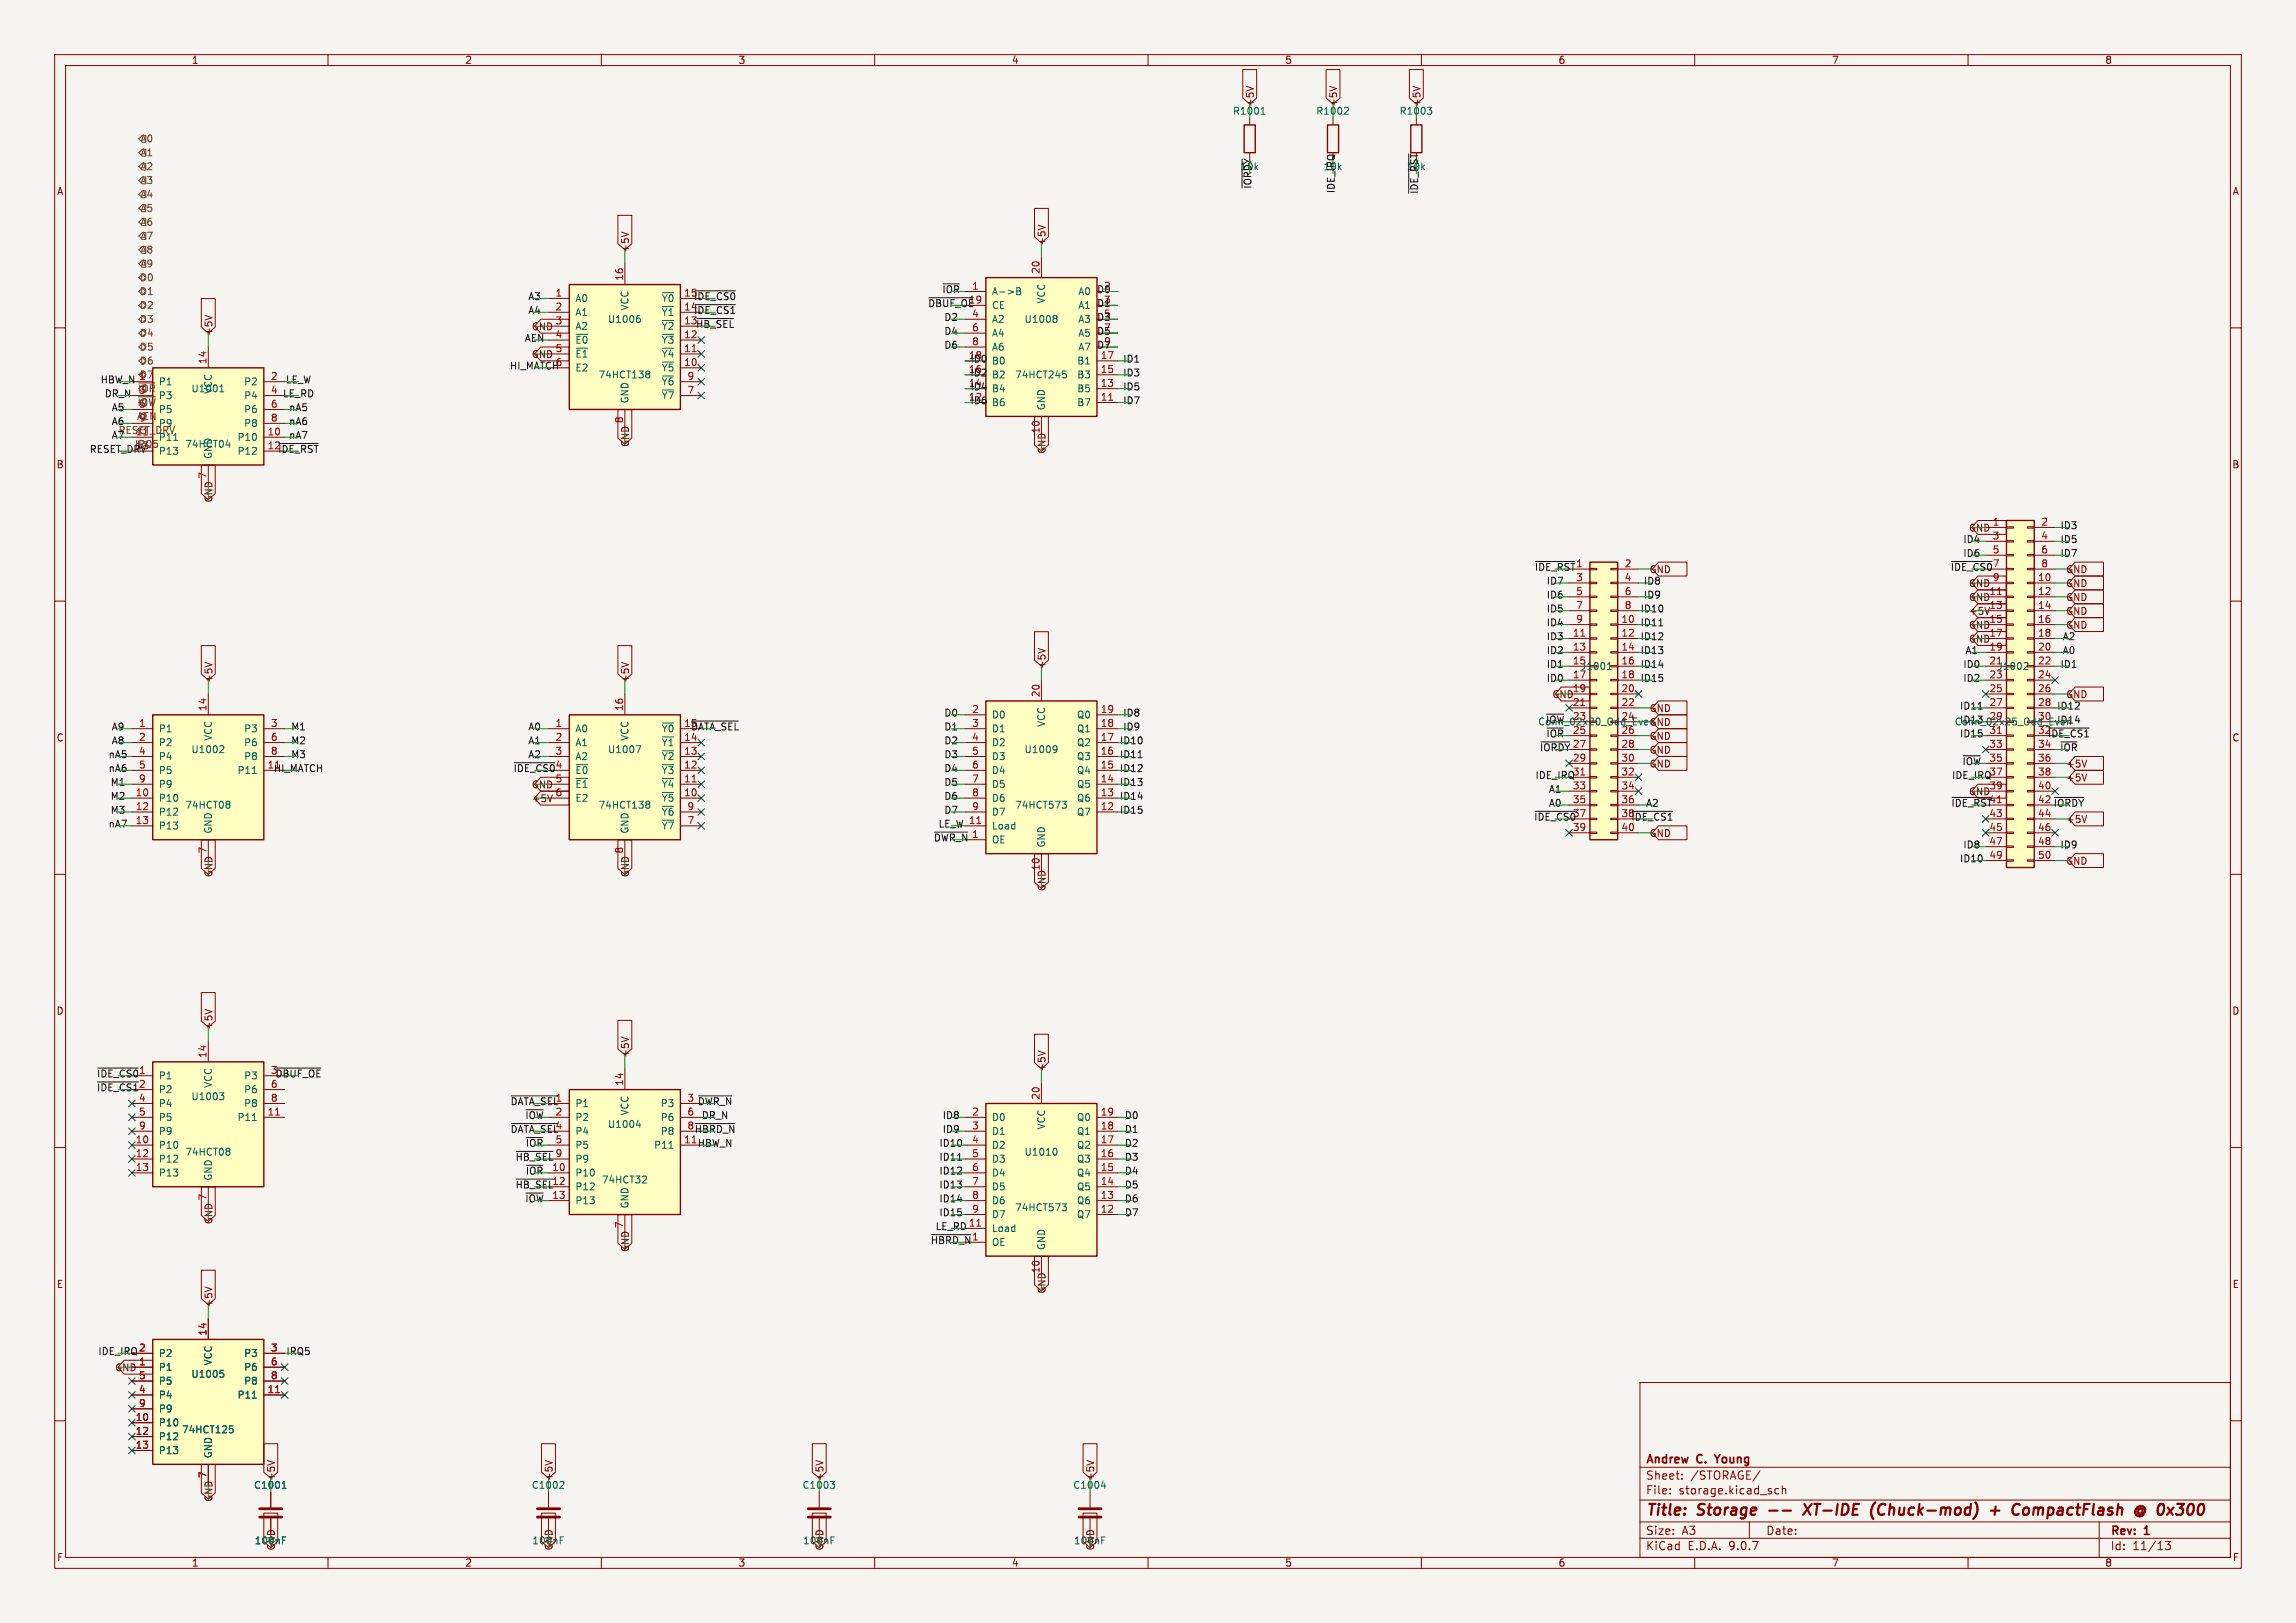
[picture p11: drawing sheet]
<svg xmlns="http://www.w3.org/2000/svg" width="420mm" height="297mm" viewBox="0 0 420 297" stroke-linecap="round" stroke-linejoin="round" font-family="sans-serif">
<defs><g id="words">
<g font-size="2.8" fill="#840000">
<text x="301" y="277.9">Title:</text>
<text x="310.6" y="277.9">Storage</text>
<text x="331.7" y="277.9">XT-IDE</text>
<text x="344.7" y="277.9">(Chuck-mod)</text>
<text x="367.4" y="277.9">+</text>
<text x="372.2" y="277.9">CompactFlash</text>
<text x="395.4" y="277.9">@ 0x300</text>
</g>
<g font-size="2.1" fill="#840000">
<text x="301" y="268.2">Andrew</text>
<text x="310.5" y="268.2">C.</text>
<text x="314.5" y="268.2">Young</text>
<text x="301" y="273.7">File:</text>
<text x="301" y="271">Sheet:</text>
<text x="307.1" y="273.7">storage.kicad_sch</text>
<text x="309.2" y="271">/STORAGE/</text>
<text x="301" y="281.1">Size:</text>
<text x="307.6" y="281.1">A3</text>
<text x="323" y="281.1">Date:</text>
<text x="386" y="281.3">Rev:</text>
<text x="392.4" y="281.3">1</text>
<text x="301" y="283.9">KiCad</text>
<text x="308.7" y="283.9">E.D.A.</text>
<text x="316.3" y="283.9">9.0.7</text>
<text x="386" y="283.9">Id:</text>
<text x="390.1" y="283.9">11/13</text>
</g>
<g font-size="1.8" fill="#840000">
<text x="35" y="11.9">1</text>
<text x="85" y="11.9">2</text>
<text x="135" y="11.9">3</text>
<text x="185" y="11.9">4</text>
<text x="235" y="11.9">5</text>
<text x="285" y="11.9">6</text>
<text x="335" y="11.9">7</text>
<text x="385" y="11.9">8</text>
<text x="229.6" y="19.7" transform="rotate(-90 229.6 19.7)">+5V</text>
<text x="244.8" y="19.7" transform="rotate(-90 244.8 19.7)">+5V</text>
<text x="260" y="19.7" transform="rotate(-90 260 19.7)">+5V</text>
<text x="10.3" y="35.9">A</text>
<text x="408.3" y="35.9">A</text>
<text x="115.3" y="46.3" transform="rotate(-90 115.3 46.3)">+5V</text>
<text x="191.5" y="45.1" transform="rotate(-90 191.5 45.1)">+5V</text>
<text x="39.1" y="61.6" transform="rotate(-90 39.1 61.6)">+5V</text>
<text x="190.2" y="79.4" transform="rotate(-90 190.2 79.4)">10</text>
<text x="10.3" y="85.9">B</text>
<text x="408.2" y="85.9">B</text>
<text x="301.7" y="105.1">GND</text>
<text x="377.9" y="105.1">GND</text>
<text x="377.9" y="107.6">GND</text>
<text x="363.8" y="109">11</text>
<text x="363.8" y="111.5">13</text>
<text x="377.9" y="112.7">GND</text>
<text x="377.9" y="110.2">GND</text>
<text x="363.8" y="114">15</text>
<text x="363.8" y="116.6">17</text>
<text x="363.8" y="119.1">19</text>
<text x="377.9" y="115.3">GND</text>
<text x="39.1" y="125.1" transform="rotate(-90 39.1 125.1)">+5V</text>
<text x="115.3" y="125.1" transform="rotate(-90 115.3 125.1)">+5V</text>
<text x="191.5" y="122.5" transform="rotate(-90 191.5 122.5)">+5V</text>
<text x="287.6" y="126.7">19</text>
<text x="287.6" y="129.3">21</text>
<text x="301.7" y="130.5">GND</text>
<text x="377.9" y="128">GND</text>
<text x="10.3" y="135.9">C</text>
<text x="301.7" y="135.6">GND</text>
<text x="408.2" y="135.9">C</text>
<text x="301.7" y="140.7">GND</text>
<text x="301.7" y="138.1">GND</text>
<text x="377.9" y="143.2">+5V</text>
<text x="377.9" y="140.7">+5V</text>
<text x="363.8" y="144.5">39</text>
<text x="301.7" y="153.4">GND</text>
<text x="377.9" y="150.8">+5V</text>
<text x="190.2" y="159.4" transform="rotate(-90 190.2 159.4)">10</text>
<text x="377.9" y="158.4">GND</text>
<text x="10.3" y="185.9">D</text>
<text x="408.2" y="185.9">D</text>
<text x="39.1" y="188.6" transform="rotate(-90 39.1 188.6)">+5V</text>
<text x="115.3" y="193.6" transform="rotate(-90 115.3 193.6)">+5V</text>
<text x="191.5" y="196.2" transform="rotate(-90 191.5 196.2)">+5V</text>
<text x="190.2" y="233.1" transform="rotate(-90 190.2 233.1)">10</text>
<text x="10.3" y="235.9">E</text>
<text x="39.1" y="239.4" transform="rotate(-90 39.1 239.4)">+5V</text>
<text x="408.3" y="235.9">E</text>
<text x="101.3" y="271.1" transform="rotate(-90 101.3 271.1)">+5V</text>
<text x="150.8" y="271.1" transform="rotate(-90 150.8 271.1)">+5V</text>
<text x="200.3" y="271.1" transform="rotate(-90 200.3 271.1)">+5V</text>
<text x="10.3" y="285.9">F</text>
<text x="35" y="286.9">1</text>
<text x="85" y="286.9">2</text>
<text x="135" y="286.9">3</text>
<text x="185" y="286.9">4</text>
<text x="235" y="286.9">5</text>
<text x="285" y="286.9">6</text>
<text x="335" y="286.9">7</text>
<text x="385" y="286.9">8</text>
<text x="408.3" y="285.9">F</text>
</g>
<g font-size="1.8" fill="#006464">
<text x="225.4" y="21.2">R1001</text>
<text x="240.7" y="21.2">R1002</text>
<text x="255.9" y="21.2">R1003</text>
<text x="105.2" y="55.5">A0</text>
<text x="105.2" y="58">A1</text>
<text x="111.1" y="59.3">U1006</text>
<text x="115.2" y="56.9" transform="rotate(-90 115.2 56.9)">VCC</text>
<text x="120.9" y="55.5">~{Y0}</text>
<text x="120.9" y="58">~{Y1}</text>
<text x="181.4" y="54.2">A-&gt;B</text>
<text x="181.4" y="56.7">CE</text>
<text x="181.4" y="59.3">A2</text>
<text x="187.3" y="59.3">U1008</text>
<text x="191.4" y="55.6" transform="rotate(-90 191.4 55.6)">VCC</text>
<text x="197.1" y="54.2">A0</text>
<text x="197.1" y="56.7">A1</text>
<text x="197.1" y="59.3">A3</text>
<text x="105.2" y="60.6">A2</text>
<text x="105.2" y="63.1">~{E0}</text>
<text x="105.2" y="65.6">~{E1}</text>
<text x="120.9" y="60.6">~{Y2}</text>
<text x="120.9" y="63.1">~{Y3}</text>
<text x="120.9" y="65.6">~{Y4}</text>
<text x="181.4" y="61.8">A4</text>
<text x="181.4" y="64.4">A6</text>
<text x="197.1" y="61.8">A5</text>
<text x="197.1" y="64.4">A7</text>
<text x="29" y="70.7">P1</text>
<text x="34.9" y="72">U1001</text>
<text x="44.6" y="70.7">P2</text>
<text x="105.2" y="68.2">E2</text>
<text x="109.4" y="69.4">74HCT138</text>
<text x="120.9" y="68.2">~{Y5}</text>
<text x="120.9" y="70.7">~{Y6}</text>
<text x="181.4" y="66.9">B0</text>
<text x="181.4" y="69.4">B2</text>
<text x="181.4" y="72">B4</text>
<text x="185.6" y="69.4">74HCT245</text>
<text x="197" y="66.9">B1</text>
<text x="197" y="69.4">B3</text>
<text x="197" y="72">B5</text>
<text x="29" y="73.3">P3</text>
<text x="29" y="75.8">P5</text>
<text x="39" y="72.2" transform="rotate(-90 39 72.2)">VCC</text>
<text x="44.6" y="73.3">P4</text>
<text x="44.6" y="75.8">P6</text>
<text x="115.2" y="73.9" transform="rotate(-90 115.2 73.9)">GND</text>
<text x="120.9" y="73.3">~{Y7}</text>
<text x="181.4" y="74.5">B6</text>
<text x="191.4" y="75.2" transform="rotate(-90 191.4 75.2)">GND</text>
<text x="197" y="74.5">B7</text>
<text x="33.8" y="82.1">74HCT04</text>
<text x="43.4" y="80.9">P10</text>
<text x="43.4" y="83.4">P12</text>
<text x="44.6" y="78.3">P8</text>
<text x="39" y="84.1" transform="rotate(-90 39 84.1)">GND</text>
<text x="287.6" y="121.7">15</text>
<text x="287.6" y="124.2">17</text>
<text x="289.1" y="122.8">J1001</text>
<text x="363.8" y="124.2">23</text>
<text x="365.3" y="122.8">J1002</text>
<text x="181.4" y="131.7">D0</text>
<text x="196.9" y="131.7">Q0</text>
<text x="287.6" y="131.8">23</text>
<text x="296.5" y="131.8">24</text>
<text x="363.8" y="131.8">29</text>
<text x="372.7" y="131.8">30</text>
<text x="29" y="134.2">P1</text>
<text x="29" y="136.8">P2</text>
<text x="39" y="135.7" transform="rotate(-90 39 135.7)">VCC</text>
<text x="44.6" y="134.2">P3</text>
<text x="44.6" y="136.8">P6</text>
<text x="105.2" y="134.2">A0</text>
<text x="105.2" y="136.8">A1</text>
<text x="115.2" y="135.7" transform="rotate(-90 115.2 135.7)">VCC</text>
<text x="120.9" y="136.8">~{Y1}</text>
<text x="181.4" y="134.2">D1</text>
<text x="181.4" y="136.8">D2</text>
<text x="191.4" y="133.1" transform="rotate(-90 191.4 133.1)">VCC</text>
<text x="196.9" y="134.2">Q1</text>
<text x="196.9" y="136.8">Q2</text>
<text x="287.6" y="134.4">25</text>
<text x="296.5" y="134.4">26</text>
<text x="363.8" y="134.4">31</text>
<text x="29" y="139.3">P4</text>
<text x="29" y="141.8">P5</text>
<text x="34.9" y="138">U1002</text>
<text x="43.4" y="141.8">P11</text>
<text x="44.6" y="139.3">P8</text>
<text x="105.2" y="139.3">A2</text>
<text x="105.2" y="141.8">~{E0}</text>
<text x="111.1" y="138">U1007</text>
<text x="120.9" y="139.3">~{Y2}</text>
<text x="120.9" y="141.8">~{Y3}</text>
<text x="181.4" y="139.3">D3</text>
<text x="181.4" y="141.8">D4</text>
<text x="187.3" y="138">U1009</text>
<text x="196.9" y="139.3">Q3</text>
<text x="196.9" y="141.8">Q4</text>
<text x="29" y="144.4">P9</text>
<text x="29" y="146.9">P10</text>
<text x="29" y="149.5">P12</text>
<text x="33.8" y="148.2">74HCT08</text>
<text x="105.2" y="144.4">~{E1}</text>
<text x="105.2" y="146.9">E2</text>
<text x="109.4" y="148.2">74HCT138</text>
<text x="120.9" y="144.4">~{Y4}</text>
<text x="120.9" y="146.9">~{Y5}</text>
<text x="120.9" y="149.5">~{Y6}</text>
<text x="181.4" y="144.4">D5</text>
<text x="181.4" y="146.9">D6</text>
<text x="181.4" y="149.5">D7</text>
<text x="185.6" y="148.2">74HCT573</text>
<text x="196.9" y="144.4">Q5</text>
<text x="196.9" y="146.9">Q6</text>
<text x="196.9" y="149.5">Q7</text>
<text x="29" y="152">P13</text>
<text x="39" y="152.7" transform="rotate(-90 39 152.7)">GND</text>
<text x="115.2" y="152.7" transform="rotate(-90 115.2 152.7)">GND</text>
<text x="120.9" y="152">~{Y7}</text>
<text x="181.4" y="152">Load</text>
<text x="181.4" y="154.5">OE</text>
<text x="191.4" y="155.2" transform="rotate(-90 191.4 155.2)">GND</text>
<text x="29" y="197.7">P1</text>
<text x="44.6" y="197.7">P3</text>
<text x="29" y="200.3">P2</text>
<text x="29" y="202.8">P4</text>
<text x="34.9" y="201.5">U1003</text>
<text x="39" y="199.2" transform="rotate(-90 39 199.2)">VCC</text>
<text x="44.6" y="200.3">P6</text>
<text x="44.6" y="202.8">P8</text>
<text x="105.2" y="202.8">P1</text>
<text x="120.8" y="202.8">P3</text>
<text x="29" y="205.3">P5</text>
<text x="29" y="207.9">P9</text>
<text x="43.4" y="205.3">P11</text>
<text x="105.2" y="205.3">P2</text>
<text x="105.2" y="207.9">P4</text>
<text x="111.1" y="206.6">U1004</text>
<text x="115.2" y="204.2" transform="rotate(-90 115.2 204.2)">VCC</text>
<text x="120.8" y="205.3">P6</text>
<text x="120.8" y="207.9">P8</text>
<text x="181.4" y="205.3">D0</text>
<text x="181.4" y="207.9">D1</text>
<text x="191.4" y="206.8" transform="rotate(-90 191.4 206.8)">VCC</text>
<text x="196.9" y="205.3">Q0</text>
<text x="196.9" y="207.9">Q1</text>
<text x="29" y="210.4">P10</text>
<text x="29" y="213">P12</text>
<text x="29" y="215.5">P13</text>
<text x="33.8" y="211.7">74HCT08</text>
<text x="105.2" y="210.4">P5</text>
<text x="105.2" y="213">P9</text>
<text x="105.2" y="215.5">P10</text>
<text x="119.6" y="210.4">P11</text>
<text x="181.4" y="210.4">D2</text>
<text x="181.4" y="213">D3</text>
<text x="181.4" y="215.5">D4</text>
<text x="187.3" y="211.7">U1010</text>
<text x="196.9" y="210.4">Q2</text>
<text x="196.9" y="213">Q3</text>
<text x="196.9" y="215.5">Q4</text>
<text x="39" y="216.2" transform="rotate(-90 39 216.2)">GND</text>
<text x="105.2" y="218">P12</text>
<text x="105.2" y="220.6">P13</text>
<text x="110" y="216.8">74HCT32</text>
<text x="115.2" y="221.2" transform="rotate(-90 115.2 221.2)">GND</text>
<text x="181.4" y="218">D5</text>
<text x="181.4" y="220.6">D6</text>
<text x="185.6" y="221.8">74HCT573</text>
<text x="196.9" y="218">Q5</text>
<text x="196.9" y="220.6">Q6</text>
<text x="181.4" y="223.1">D7</text>
<text x="181.4" y="225.7">Load</text>
<text x="196.9" y="223.1">Q7</text>
<text x="181.4" y="228.2">OE</text>
<text x="191.4" y="228.9" transform="rotate(-90 191.4 228.9)">GND</text>
<text x="29" y="248.5">P2</text>
<text x="29" y="251.1">P1</text>
<text x="39" y="250" transform="rotate(-90 39 250)">VCC</text>
<text x="44.6" y="248.5">P3</text>
<text x="44.6" y="251.1">P6</text>
<text x="29" y="253.6">P5</text>
<text x="29" y="256.1">P4</text>
<text x="34.9" y="252.3">U1005</text>
<text x="43.4" y="256.1">P11</text>
<text x="44.6" y="253.6">P8</text>
<text x="29" y="258.7">P9</text>
<text x="29" y="261.2">P10</text>
<text x="29" y="263.8">P12</text>
<text x="33.2" y="262.5">74HCT125</text>
<text x="29" y="266.3">P13</text>
<text x="39" y="267" transform="rotate(-90 39 267)">GND</text>
<text x="46.4" y="272.6">C1001</text>
<text x="50.5" y="271.1" transform="rotate(-90 50.5 271.1)">+5V</text>
<text x="97.2" y="272.6">C1002</text>
<text x="146.7" y="272.6">C1003</text>
<text x="196.2" y="272.6">C1004</text>
<text x="46.5" y="282.8">100nF</text>
<text x="50.5" y="283.8" transform="rotate(-90 50.5 283.8)">GND</text>
<text x="97.3" y="282.8">100nF</text>
<text x="146.8" y="282.8">100nF</text>
<text x="196.4" y="282.8">100nF</text>
</g>
<g font-size="1.8" fill="#725600">
<text x="25.6" y="26.3">A0</text>
<text x="25.6" y="28.8">A1</text>
<text x="25.6" y="31.3">A2</text>
<text x="25.6" y="33.9">A3</text>
<text x="25.6" y="36.4">A4</text>
<text x="25.6" y="39">A5</text>
<text x="25.6" y="41.5">A6</text>
<text x="25.6" y="44">A7</text>
<text x="25.6" y="46.6">A8</text>
<text x="25.5" y="51.7">D0</text>
<text x="25.6" y="49.1">A9</text>
<text x="25.5" y="59.3">D3</text>
<text x="25.5" y="56.7">D2</text>
<text x="25.5" y="54.2">D1</text>
<text x="25.5" y="64.4">D5</text>
<text x="25.5" y="61.8">D4</text>
<text x="25.2" y="72">~{IOR}</text>
<text x="25.3" y="69.6">1D7</text>
<text x="25.5" y="66.9">D6</text>
<text x="25" y="77.1">AEN</text>
<text x="25.1" y="74.5">~{IOW}</text>
<text x="25.3" y="72.1">3</text>
<text x="25.3" y="74.7">5</text>
<text x="25.3" y="77.2">9</text>
<text x="24.7" y="79.8">11</text>
<text x="29" y="78.3">P9</text>
<text x="29" y="80.9">P11</text>
<text x="29" y="83.4">P13</text>
</g>
<g font-size="1.8" fill="#0f0f0f">
<text x="226.8" y="31.3">10k</text>
<text x="242" y="31.3">10k</text>
<text x="257.3" y="31.3">10k</text>
<text x="200.6" y="53.9">D0</text>
<text x="201.9" y="53.1">2</text>
<text x="96.5" y="55.1">A3</text>
<text x="96.5" y="57.7">A4</text>
<text x="125.1" y="54.4">15</text>
<text x="125.1" y="56.9">14</text>
<text x="172.6" y="58.9">D2</text>
<text x="177.1" y="55.6">19</text>
<text x="200.6" y="56.4">D1</text>
<text x="200.6" y="58.9">D3</text>
<text x="201.9" y="55.6">3</text>
<text x="201.9" y="58.2">5</text>
<text x="95.9" y="62.7">AEN</text>
<text x="172.6" y="61.5">D4</text>
<text x="172.6" y="64">D6</text>
<text x="177.1" y="65.8">18</text>
<text x="200.6" y="61.5">D5</text>
<text x="200.6" y="64">D7</text>
<text x="201.9" y="60.7">7</text>
<text x="201.9" y="63.2">9</text>
<text x="101.5" y="67.1">6</text>
<text x="177.1" y="68.3">16</text>
<text x="177.1" y="70.9">14</text>
<text x="177.4" y="71.6">ID4</text>
<text x="177.4" y="69.1">ID2</text>
<text x="177.4" y="66.6">ID0</text>
<text x="205.4" y="66.6">ID1</text>
<text x="205.4" y="69.1">ID3</text>
<text x="205.4" y="71.6">ID5</text>
<text x="20.3" y="75.4">A5</text>
<text x="20.3" y="78">A6</text>
<text x="52.8" y="78">nA6</text>
<text x="52.8" y="75.4">nA5</text>
<text x="177.1" y="73.4">12</text>
<text x="177.4" y="74.2">ID6</text>
<text x="205.4" y="74.2">ID7</text>
<text x="20.3" y="80.5">A7</text>
<text x="24.6" y="82.1">IRQ5</text>
<text x="24.7" y="82.3">13</text>
<text x="48.9" y="82.3">12</text>
<text x="52.8" y="80.5">nA7</text>
<text x="359" y="99.6">ID4</text>
<text x="376.8" y="99.6">ID5</text>
<text x="376.8" y="97">ID3</text>
<text x="282.8" y="107.2">ID7</text>
<text x="300.6" y="107.2">ID8</text>
<text x="359" y="102.1">ID6</text>
<text x="364.4" y="103.9">7</text>
<text x="376.8" y="102.1">ID7</text>
<text x="282.8" y="109.7">ID6</text>
<text x="282.8" y="112.3">ID5</text>
<text x="300.6" y="109.7">ID9</text>
<text x="282.8" y="114.8">ID4</text>
<text x="282.8" y="117.4">ID3</text>
<text x="282.8" y="119.9">ID2</text>
<text x="359.4" y="119.9">A1</text>
<text x="377.2" y="117.4">A2</text>
<text x="377.2" y="119.9">A0</text>
<text x="282.8" y="122.4">ID1</text>
<text x="282.8" y="125">ID0</text>
<text x="359" y="125">ID2</text>
<text x="359" y="122.4">ID0</text>
<text x="376.8" y="122.4">ID1</text>
<text x="172.6" y="131.3">D0</text>
<text x="205.4" y="131.3">ID8</text>
<text x="358.4" y="130.1">ID11</text>
<text x="20.3" y="133.9">A9</text>
<text x="20.3" y="136.4">A8</text>
<text x="53.2" y="133.9">M1</text>
<text x="53.2" y="136.4">M2</text>
<text x="96.5" y="133.9">A0</text>
<text x="96.5" y="136.4">A1</text>
<text x="125.1" y="133.1">15</text>
<text x="172.6" y="136.4">D2</text>
<text x="172.6" y="133.9">D1</text>
<text x="205.4" y="133.9">ID9</text>
<text x="358.4" y="135.1">ID15</text>
<text x="358.4" y="132.6">ID13</text>
<text x="372.7" y="134.4">32</text>
<text x="376.8" y="137.7">~{IOR}</text>
<text x="19.8" y="138.9">nA5</text>
<text x="19.8" y="141.5">nA6</text>
<text x="48.9" y="140.7">11</text>
<text x="53.2" y="138.9">M3</text>
<text x="96.5" y="138.9">A2</text>
<text x="101.5" y="140.7">4</text>
<text x="172.6" y="141.5">D4</text>
<text x="172.6" y="138.9">D3</text>
<text x="287.6" y="142">31</text>
<text x="363.8" y="142">37</text>
<text x="20.2" y="144">M1</text>
<text x="20.2" y="146.6">M2</text>
<text x="20.2" y="149.1">M3</text>
<text x="172.6" y="146.6">D6</text>
<text x="172.6" y="144">D5</text>
<text x="172.6" y="149.1">D7</text>
<text x="283.2" y="147.8">A0</text>
<text x="283.2" y="145.3">A1</text>
<text x="287.6" y="149.6">37</text>
<text x="296.5" y="149.6">38</text>
<text x="301" y="147.8">A2</text>
<text x="363.8" y="147.1">41</text>
<text x="19.8" y="151.6">nA7</text>
<text x="359" y="155.5">ID8</text>
<text x="376.8" y="155.5">ID9</text>
<text x="358.4" y="158">ID10</text>
<text x="25.3" y="196.6">1</text>
<text x="49.5" y="196.6">3</text>
<text x="25.3" y="199.1">2</text>
<text x="101.5" y="201.7">1</text>
<text x="101.5" y="206.8">4</text>
<text x="172.3" y="207.5">ID9</text>
<text x="172.3" y="205">ID8</text>
<text x="205.7" y="205">D0</text>
<text x="205.7" y="207.5">D1</text>
<text x="171.7" y="210.1">ID10</text>
<text x="171.7" y="212.6">ID11</text>
<text x="171.7" y="215.1">ID12</text>
<text x="205.7" y="210.1">D2</text>
<text x="205.7" y="212.6">D3</text>
<text x="205.7" y="215.1">D4</text>
<text x="100.9" y="216.9">12</text>
<text x="171.7" y="220.2">ID14</text>
<text x="171.7" y="217.7">ID13</text>
<text x="205.7" y="220.2">D6</text>
<text x="205.7" y="217.7">D5</text>
<text x="171.7" y="222.8">ID15</text>
<text x="177.7" y="227.1">1</text>
<text x="205.7" y="222.8">D7</text>
</g>
<g font-size="1.8" fill="#009600">
<text x="229.1" y="34.6" transform="rotate(-90 229.1 34.6)">~{IORDY}</text>
<text x="244.4" y="35.5" transform="rotate(-90 244.4 35.5)">IDE_IRQ</text>
<text x="259.6" y="35.6" transform="rotate(-90 259.6 35.6)">~{IDE_RST}</text>
<text x="172.3" y="53.9">~{IOR}</text>
<text x="126.9" y="55.1">~{IDE_CS0}</text>
<text x="126.9" y="57.7">~{IDE_CS1}</text>
<text x="169.7" y="56.4">~{DBUF_OE}</text>
<text x="97.2" y="65.7">GND</text>
<text x="97.2" y="60.6">GND</text>
<text x="127.2" y="60.2">~{HB_SEL}</text>
<text x="18.3" y="70.4">HBW_N</text>
<text x="52.2" y="70.4">LE_W</text>
<text x="93.2" y="67.8">HI_MATCH</text>
<text x="19.1" y="72.9">DR_N</text>
<text x="51.7" y="72.9">LE_RD</text>
<text x="16.3" y="83.1">RESET_DRV</text>
<text x="21.6" y="79.6">RESET_DRV</text>
<text x="50.8" y="83.1">~{IDE_RST}</text>
<text x="115.3" y="81.9" transform="rotate(-90 115.3 81.9)">GND</text>
<text x="191.5" y="83.2" transform="rotate(-90 191.5 83.2)">GND</text>
<text x="39.1" y="92" transform="rotate(-90 39.1 92)">GND</text>
<text x="360.1" y="97.5">GND</text>
<text x="280.7" y="104.7">~{IDE_RST}</text>
<text x="356.7" y="104.7">~{IDE_CS0}</text>
<text x="360.1" y="107.6">GND</text>
<text x="300" y="112.3">ID10</text>
<text x="360.1" y="112.7">+5V</text>
<text x="360.1" y="110.2">GND</text>
<text x="300" y="119.9">ID13</text>
<text x="300" y="117.4">ID12</text>
<text x="300" y="114.8">ID11</text>
<text x="360.1" y="115.3">GND</text>
<text x="360.1" y="117.8">GND</text>
<text x="300" y="125">ID15</text>
<text x="300" y="122.4">ID14</text>
<text x="283.9" y="128">GND</text>
<text x="376.2" y="130.1">ID12</text>
<text x="120.9" y="134.2">~{Y0} ~{DATA_SEL}</text>
<text x="204.8" y="136.4">ID10</text>
<text x="281.3" y="132.9">Conn_02x20_Odd_Even GND</text>
<text x="281.6" y="137.7">~{IORDY}</text>
<text x="282.7" y="132.6">~{IOW}</text>
<text x="282.8" y="135.1">~{IOR}</text>
<text x="357.5" y="132.9">Conn_02x25_Odd_EvenID14</text>
<text x="374.5" y="135.1">~{IDE_CS1}</text>
<text x="50" y="141.5">HI_MATCH</text>
<text x="93.8" y="141.5">~{IDE_CS0}</text>
<text x="204.8" y="141.5">ID12</text>
<text x="204.8" y="138.9">ID11</text>
<text x="280.8" y="142.8">IDE_IRQ</text>
<text x="357" y="142.8">IDE_IRQ</text>
<text x="358.9" y="140.2">~{IOW}</text>
<text x="97.2" y="144.5">GND</text>
<text x="97.2" y="147">+5V</text>
<text x="204.8" y="144">ID13</text>
<text x="204.8" y="149.1">ID15</text>
<text x="204.8" y="146.6">ID14</text>
<text x="356.9" y="147.8">~{IDE_RST}</text>
<text x="360.1" y="145.7">GND</text>
<text x="375.6" y="147.8">~{IORDY}</text>
<text x="170.7" y="154.2">~{DWR_N}</text>
<text x="171.6" y="151.6">LE_W</text>
<text x="280.5" y="150.4">~{IDE_CS0}</text>
<text x="298.3" y="150.4">~{IDE_CS1}</text>
<text x="39.1" y="160.6" transform="rotate(-90 39.1 160.6)">GND</text>
<text x="115.3" y="160.6" transform="rotate(-90 115.3 160.6)">GND</text>
<text x="191.5" y="163.2" transform="rotate(-90 191.5 163.2)">GND</text>
<text x="17.6" y="197.4">~{IDE_CS0}</text>
<text x="50.3" y="197.4">~{DBUF_OE}</text>
<text x="17.6" y="199.9">~{IDE_CS1}</text>
<text x="93.3" y="202.4">~{DATA_SEL}</text>
<text x="127.6" y="202.4">~{DWR_N}</text>
<text x="93.3" y="207.5">~{DATA_SEL}</text>
<text x="96" y="205">~{IOW}</text>
<text x="127" y="207.5">~{HBRD_N}</text>
<text x="128.3" y="205">DR_N</text>
<text x="94.2" y="212.6">~{HB_SEL}</text>
<text x="96.1" y="215.1">~{IOR}</text>
<text x="96.1" y="210.1">~{IOR}</text>
<text x="127.5" y="210.1">HBW_N</text>
<text x="94.2" y="217.7">~{HB_SEL}</text>
<text x="96" y="220.2">~{IOW}</text>
<text x="39.1" y="224.1" transform="rotate(-90 39.1 224.1)">GND</text>
<text x="170.2" y="227.8">~{HBRD_N}</text>
<text x="171" y="225.3">LE_RD</text>
<text x="115.3" y="229.2" transform="rotate(-90 115.3 229.2)">GND</text>
<text x="191.5" y="236.8" transform="rotate(-90 191.5 236.8)">GND</text>
<text x="17.9" y="248.2">IDE_IRQ</text>
<text x="21" y="251.1">GND</text>
<text x="52.3" y="248.2">IRQ5</text>
<text x="39.1" y="274.9" transform="rotate(-90 39.1 274.9)">GND</text>
<text x="101.3" y="283.8" transform="rotate(-90 101.3 283.8)">GND</text>
<text x="150.8" y="283.8" transform="rotate(-90 150.8 283.8)">GND</text>
<text x="200.3" y="283.8" transform="rotate(-90 200.3 283.8)">GND</text>
</g>
<g font-size="1.8" fill="#a90000">
<text x="114" y="51.5" transform="rotate(-90 114 51.5)">16</text>
<text x="177.7" y="53.1">1</text>
<text x="190.2" y="50.2" transform="rotate(-90 190.2 50.2)">20</text>
<text x="101.5" y="54.4">1</text>
<text x="101.5" y="56.9">2</text>
<text x="101.5" y="59.4">3</text>
<text x="125.1" y="59.4">13</text>
<text x="177.7" y="58.2">4</text>
<text x="101.5" y="62">4</text>
<text x="101.5" y="64.5">5</text>
<text x="125.1" y="62">12</text>
<text x="125.1" y="64.5">11</text>
<text x="177.7" y="60.7">6</text>
<text x="177.7" y="63.2">8</text>
<text x="201.3" y="65.8">17</text>
<text x="37.8" y="66.7" transform="rotate(-90 37.8 66.7)">14</text>
<text x="49.5" y="69.6">2</text>
<text x="125.1" y="67.1">10</text>
<text x="125.7" y="69.6">9</text>
<text x="201.3" y="68.3">15</text>
<text x="201.3" y="70.9">13</text>
<text x="49.5" y="72.1">4</text>
<text x="49.5" y="74.7">6</text>
<text x="49.5" y="77.2">8</text>
<text x="114" y="77.5" transform="rotate(-90 114 77.5)">8</text>
<text x="125.7" y="72.1">7</text>
<text x="201.3" y="73.4">11</text>
<text x="48.9" y="79.8">10</text>
<text x="37.8" y="87.7" transform="rotate(-90 37.8 87.7)">7</text>
<text x="364.4" y="96.3">1</text>
<text x="364.4" y="98.8">3</text>
<text x="364.4" y="101.3">5</text>
<text x="373.3" y="96.3">2</text>
<text x="373.3" y="98.8">4</text>
<text x="373.3" y="101.3">6</text>
<text x="288.2" y="103.9">1</text>
<text x="288.2" y="106.4">3</text>
<text x="297.1" y="103.9">2</text>
<text x="297.1" y="106.4">4</text>
<text x="364.4" y="106.4">9</text>
<text x="372.7" y="106.4">10</text>
<text x="373.3" y="103.9">8</text>
<text x="288.2" y="109">5</text>
<text x="288.2" y="111.5">7</text>
<text x="297.1" y="109">6</text>
<text x="297.1" y="111.5">8</text>
<text x="372.7" y="109">12</text>
<text x="372.7" y="111.5">14</text>
<text x="287.6" y="116.6">11</text>
<text x="287.6" y="119.1">13</text>
<text x="288.2" y="114">9</text>
<text x="296.5" y="114">10</text>
<text x="296.5" y="116.6">12</text>
<text x="296.5" y="119.1">14</text>
<text x="372.7" y="114">16</text>
<text x="372.7" y="116.6">18</text>
<text x="372.7" y="119.1">20</text>
<text x="296.5" y="121.7">16</text>
<text x="296.5" y="124.2">18</text>
<text x="363.8" y="121.7">21</text>
<text x="372.7" y="121.7">22</text>
<text x="372.7" y="124.2">24</text>
<text x="37.8" y="130.2" transform="rotate(-90 37.8 130.2)">14</text>
<text x="114" y="130.2" transform="rotate(-90 114 130.2)">16</text>
<text x="177.7" y="130.6">2</text>
<text x="190.2" y="127.7" transform="rotate(-90 190.2 127.7)">20</text>
<text x="201.3" y="130.6">19</text>
<text x="296.5" y="126.7">20</text>
<text x="296.5" y="129.3">22</text>
<text x="363.8" y="126.7">25</text>
<text x="363.8" y="129.3">27</text>
<text x="372.7" y="126.7">26</text>
<text x="372.7" y="129.3">28</text>
<text x="25.3" y="133.1">1</text>
<text x="25.3" y="135.6">2</text>
<text x="49.5" y="133.1">3</text>
<text x="49.5" y="135.6">6</text>
<text x="101.5" y="133.1">1</text>
<text x="101.5" y="135.6">2</text>
<text x="125.1" y="135.6">14</text>
<text x="177.7" y="133.1">3</text>
<text x="177.7" y="135.6">4</text>
<text x="201.3" y="133.1">18</text>
<text x="201.3" y="135.6">17</text>
<text x="287.6" y="136.9">27</text>
<text x="296.5" y="136.9">28</text>
<text x="363.8" y="136.9">33</text>
<text x="372.7" y="136.9">34</text>
<text x="25.3" y="138.2">4</text>
<text x="25.3" y="140.7">5</text>
<text x="25.3" y="143.3">9</text>
<text x="49.5" y="138.2">8</text>
<text x="101.5" y="138.2">3</text>
<text x="101.5" y="143.3">5</text>
<text x="125.1" y="138.2">13</text>
<text x="125.1" y="140.7">12</text>
<text x="125.1" y="143.3">11</text>
<text x="177.7" y="138.2">5</text>
<text x="177.7" y="140.7">6</text>
<text x="177.7" y="143.3">7</text>
<text x="201.3" y="138.2">16</text>
<text x="201.3" y="140.7">15</text>
<text x="201.3" y="143.3">14</text>
<text x="287.6" y="139.4">29</text>
<text x="296.5" y="139.4">30</text>
<text x="296.5" y="142">32</text>
<text x="363.8" y="139.4">35</text>
<text x="372.7" y="139.4">36</text>
<text x="372.7" y="142">38</text>
<text x="24.7" y="145.8">10</text>
<text x="24.7" y="148.3">12</text>
<text x="101.5" y="145.8">6</text>
<text x="125.1" y="145.8">10</text>
<text x="125.7" y="148.3">9</text>
<text x="177.7" y="145.8">8</text>
<text x="177.7" y="148.3">9</text>
<text x="201.3" y="145.8">13</text>
<text x="201.3" y="148.3">12</text>
<text x="287.6" y="144.5">33</text>
<text x="287.6" y="147.1">35</text>
<text x="296.5" y="144.5">34</text>
<text x="296.5" y="147.1">36</text>
<text x="363.8" y="149.6">43</text>
<text x="372.7" y="144.5">40</text>
<text x="372.7" y="147.1">42</text>
<text x="372.7" y="149.6">44</text>
<text x="24.7" y="150.9">13</text>
<text x="125.7" y="150.9">7</text>
<text x="177.1" y="150.9">11</text>
<text x="177.7" y="153.4">1</text>
<text x="287.6" y="152.1">39</text>
<text x="296.5" y="152.1">40</text>
<text x="363.8" y="152.1">45</text>
<text x="363.8" y="154.7">47</text>
<text x="372.7" y="152.1">46</text>
<text x="372.7" y="154.7">48</text>
<text x="37.8" y="156.3" transform="rotate(-90 37.8 156.3)">7</text>
<text x="114" y="156.3" transform="rotate(-90 114 156.3)">8</text>
<text x="363.8" y="157.2">49</text>
<text x="372.7" y="157.2">50</text>
<text x="37.8" y="193.7" transform="rotate(-90 37.8 193.7)">14</text>
<text x="25.3" y="201.7">4</text>
<text x="49.5" y="199.1">6</text>
<text x="49.5" y="201.7">8</text>
<text x="114" y="198.8" transform="rotate(-90 114 198.8)">14</text>
<text x="125.7" y="201.7">3</text>
<text x="190.2" y="201.3" transform="rotate(-90 190.2 201.3)">20</text>
<text x="24.7" y="209.3">10</text>
<text x="25.3" y="204.2">5</text>
<text x="25.3" y="206.8">9</text>
<text x="48.9" y="204.2">11</text>
<text x="101.5" y="204.2">2</text>
<text x="101.5" y="209.3">5</text>
<text x="125.1" y="209.3">11</text>
<text x="125.7" y="204.2">6</text>
<text x="125.7" y="206.8">8</text>
<text x="177.7" y="204.2">2</text>
<text x="177.7" y="206.8">3</text>
<text x="177.7" y="209.3">4</text>
<text x="201.3" y="204.2">19</text>
<text x="201.3" y="206.8">18</text>
<text x="201.3" y="209.3">17</text>
<text x="24.7" y="211.8">12</text>
<text x="24.7" y="214.4">13</text>
<text x="100.9" y="214.4">10</text>
<text x="101.5" y="211.8">9</text>
<text x="177.7" y="211.8">5</text>
<text x="177.7" y="214.4">6</text>
<text x="201.3" y="211.8">16</text>
<text x="201.3" y="214.4">15</text>
<text x="37.8" y="219.8" transform="rotate(-90 37.8 219.8)">7</text>
<text x="100.9" y="219.5">13</text>
<text x="177.7" y="216.9">7</text>
<text x="177.7" y="219.5">8</text>
<text x="177.7" y="222">9</text>
<text x="201.3" y="216.9">14</text>
<text x="201.3" y="219.5">13</text>
<text x="201.3" y="222">12</text>
<text x="114" y="224.9" transform="rotate(-90 114 224.9)">7</text>
<text x="177.1" y="224.5">11</text>
<text x="37.8" y="244.5" transform="rotate(-90 37.8 244.5)">14</text>
<text x="25.3" y="247.4">2</text>
<text x="25.3" y="249.9">1</text>
<text x="49.5" y="247.4">3</text>
<text x="49.5" y="249.9">6</text>
<text x="25.3" y="252.5">5</text>
<text x="25.3" y="255">4</text>
<text x="25.3" y="257.6">9</text>
<text x="48.9" y="255">11</text>
<text x="49.5" y="252.5">8</text>
<text x="24.7" y="260.1">10</text>
<text x="24.7" y="262.6">12</text>
<text x="24.7" y="265.2">13</text>
<text x="37.8" y="270.6" transform="rotate(-90 37.8 270.6)">7</text>
</g>
</g></defs>
<path d="M0 0h420v297h-420z" fill="#f5f4ef" stroke="#f5f4ef" stroke-width=".18"/>
<g fill="none" stroke="#840000" stroke-width=".18">
<path d="M10 10h400v277h-400zM12 12h396v273h-396zM60 10v2M110 10v2M160 10v2M210 10v2M260 10v2M310 10v2M360 10v2M10 60h2M408 60h2M10 110h2"/>
<path d="M408 110h2M10 160h2M408 160h2M10 210h2M408 210h2M300 253h108v32h-108zM10 260h2M100.3 273v2.8M100.3 277.9v2.8M300 278.5h108M300 274.5h108M300 268.5h108"/>
<path d="M305.5 273.2v.2M305.5 272.5v.1M307.7 270.5v.2M307.7 269.8v.1M320 278.5v3M321.9 269.1l-1.2 1.9M325.4 272.5l-.5-.1-.2 .3v.4l.1 .2h.6M326 272.5l.2-.1 .4 .1 .1 .9M326 271.9v1.5M384 278.5v6.5M408 260h2M60 285v2"/>
<path d="M110 285v2M160 285v2M210 285v2M260 285v2M300 281.5h108M310 285v2M360 285v2M396.1 282.1h.9l-.5 .6 .4 .1v.6l-.2 .2h-.4l-.2-.2"/>
</g>
<path d="M323.6 276.4h1.5M326.1 276.4h1.5M330.1 275.2l1 2M331.4 275.2l-1.6 2M343 274.9a2.35 2.35 0 0 0-.3 3.1M344 275.3a1.11 1.11 0 0 0 .1 1.9M364.2 276.4h1.5M365 275.7l-.1 1.5M369.5 275.4a.73 .73 0 0 0-1.2 .3M370.2 276.1a.52 .52 0 0 1 .6-.2 .52 .52 0 0 1 .4 .4l-.1 .5a.55 .55 0 0 1-.5 .4 .55 .55 0 0 1-.6-.4zM392.3 275.9l.1 .3v.4M395.1 275.3a1.3 1.3 0 0 0-.1 1.9" fill="none" stroke="#840000" stroke-width=".4"/>
<path d="M313.6 266.2l.5 .8" fill="none" stroke="#840000" stroke-width=".3"/>
<path d="M98.3 276.1h4.1M98.3 277.6h4.1" fill="none" stroke="#840000" stroke-width=".51"/>
<path d="M102.9 271.1l.2 .2v.3l-.7 .8h.7M102.5 281.9h.4M102.5 281.2h.6" fill="none" stroke="#006464" stroke-width=".18"/>
<path d="M27.9 245.1h20.4v22.9h-20.4z" fill="#ffffc2"/>
<path d="M27.9 245.1h20.4v22.9h-20.4z" fill="none" stroke="#840000" stroke-width=".25"/>
<g fill="none" stroke="#840000" stroke-width=".18">
<path d="M24.1 247.6h3.8M24.1 250.2h3.8M24.1 252.7h3.8M24.1 255.3h3.8M24.1 257.8h3.8M38.1 241.3v3.8M48.3 247.6h3.8M48.3 250.2h3.8M48.3 252.7h3.8M48.3 255.3h3.8M24.1 260.3h3.8M24.1 262.9h3.8"/>
<path d="M24.1 265.4h3.8M38.1 268v3.8"/>
</g>
<path d="M40.3 250.8h.6M40.4 251.3h.3l.2 .2v.4l-.5 .1M46.2 255.8h.7M42 260.9h.6M42.1 261.4h.3l.3 .3-.2 .4-.4 .1" fill="none" stroke="#006464" stroke-width=".18"/>
<path d="M50.4 254.9h.7" fill="none" stroke="#a90000" stroke-width=".18"/>
<path d="M180.3 50.8h20.4v25.4h-20.4z" fill="#ffffc2"/>
<path d="M180.3 50.8h20.4v25.4h-20.4z" fill="none" stroke="#840000" stroke-width=".25"/>
<g fill="none" stroke="#840000" stroke-width=".18">
<path d="M176.5 53.3h3.8M176.5 55.9h3.8M176.5 58.4h3.8M190.5 47v3.8M200.7 53.3h3.8M200.7 55.9h3.8M200.7 58.4h3.8M176.5 61h3.8M176.5 63.5h3.8M176.5 66h3.8M176.5 68.6h3.8M176.5 71.1h3.8"/>
<path d="M176.5 73.7h3.8M190.5 76.2v3.8M200.7 61h3.8M200.7 63.5h3.8M200.7 66h3.8M200.7 68.6h3.8M200.7 71.1h3.8M200.7 73.7h3.8"/>
</g>
<path d="M186 52.6h.4l.3 .3-.3 .4 .3 .1v.3l-.2 .2h-.5zM186 53.3h.4M192.9 57.7h.2l.2 .3-.2 .3M192.9 58.3h.2M193.1 58.3l.2 .2v.3l-.1 .1-.3 .1M194.4 67.9h.6M194.5 68.4h.3l.3 .2-.1 .4-.5 .2" fill="none" stroke="#006464" stroke-width=".18"/>
<path d="M202.8 73.2h.7" fill="none" stroke="#a90000" stroke-width=".18"/>
<path d="M180.3 201.9h20.4v28h-20.4z" fill="#ffffc2"/>
<path d="M180.3 201.9h20.4v28h-20.4z" fill="none" stroke="#840000" stroke-width=".25"/>
<g fill="none" stroke="#840000" stroke-width=".18">
<path d="M190.5 198.1v3.8M176.5 204.5h3.8M176.5 207h3.8M176.5 209.6h3.8M176.5 212.1h3.8M176.5 214.6h3.8M176.5 217.2h3.8M176.5 219.7h3.8M200.7 204.5h3.8M200.7 207h3.8M200.7 209.6h3.8M200.7 212.1h3.8"/>
<path d="M200.7 214.6h3.8M200.7 217.2h3.8M200.7 219.7h3.8M176.5 222.2h3.8M176.5 224.8h3.8M176.5 227.3h3.8M190.5 229.9v3.8M200.7 222.2h3.8"/>
</g>
<path d="M178.7 224.4h.7" fill="none" stroke="#a90000" stroke-width=".18"/>
<path d="M193 210.1a.79 .79 0 0 1 0 1.3M194.3 220.3h.8l-.5 .5 .4 .1 .1 .4-.3 .3h-.3" fill="none" stroke="#006464" stroke-width=".18"/>
<path d="M104.1 130.8h20.4v22.9h-20.4z" fill="#ffffc2"/>
<path d="M104.1 130.8h20.4v22.9h-20.4z" fill="none" stroke="#840000" stroke-width=".25"/>
<g fill="none" stroke="#840000" stroke-width=".18">
<path d="M100.3 133.4h3.8M100.3 135.9h3.8M100.3 138.4h3.8M114.3 127v3.8M124.5 133.4h3.8M124.5 135.9h3.8M124.5 138.4h3.8M100.3 141h3.8M100.3 143.5h3.8M100.3 146.1h3.8M114.3 153.7v3.8M124.5 141h3.8"/>
<path d="M124.5 143.5h3.8M124.5 146.1h3.8M124.5 148.6h3.8M124.5 151.1h3.8"/>
</g>
<path d="M105.4 139.9h2.1M116.4 136.5h.8l-.5 1.2M118.4 146.6h.2l.3 .3-.3 .3M118.4 147.2h.2M118.6 147.2l.3 .2v.3l-.2 .1-.3 .1" fill="none" stroke="#006464" stroke-width=".18"/>
<path d="M126.6 143.1h.7" fill="none" stroke="#a90000" stroke-width=".18"/>
<path d="M104.1 52.1h20.4v22.8h-20.4z" fill="#ffffc2"/>
<path d="M242.8 22.9h2.1v5h-2.1zM104.1 52.1h20.4v22.8h-20.4z" fill="none" stroke="#840000" stroke-width=".25"/>
<g fill="none" stroke="#840000" stroke-width=".18">
<path d="M243.8 21.6v1.3M100.3 54.6h3.8M100.3 57.2h3.8M100.3 59.7h3.8M114.3 48.3v3.8M124.5 54.6h3.8M124.5 57.2h3.8M124.5 59.7h3.8M100.3 62.2h3.8M100.3 64.8h3.8M100.3 67.3h3.8M114.3 74.9v3.8"/>
<path d="M124.5 62.2h3.8M124.5 64.8h3.8M124.5 67.3h3.8M124.5 69.9h3.8M124.5 72.4h3.8M149.9 273v2.8M149.9 277.9v2.8"/>
</g>
<path d="M246.4 19.6l.3 .3-.1 .3-.7 .7h.8M116.7 58.2h.2l.2 .3v.4l-.4 .1M116.8 57.7h.2M121.2 53.6h2M105.4 61.2h2.1M118.4 67.9h.2l.3 .2-.3 .3M118.4 68.4h.2M118.6 68.4l.3 .3v.2l-.2 .2-.3 .1M151.9 271.1h.8l-.5 .5M152.4 271.6l.3 .2v.3l-.3 .3M152 281.9h.4M152 281.2h.6" fill="none" stroke="#006464" stroke-width=".18"/>
<path d="M126.6 64.4h.7" fill="none" stroke="#a90000" stroke-width=".18"/>
<path d="M147.8 276.1h4.1M147.8 277.6h4.1" fill="none" stroke="#840000" stroke-width=".51"/>
<path d="M367 95.3h5.1v63.5h-5.1z" fill="#ffffc2"/>
<path d="M367 95.3h5.1v63.5h-5.1z" fill="none" stroke="#840000" stroke-width=".25"/>
<g fill="none" stroke="#840000" stroke-width=".18">
<path d="M363.2 96.5h3.8M363.2 99.1h3.8M367 96.4h1.3v.2h-1.3zM367 98.9h1.3v.3h-1.3zM370.8 96.4h1.3v.2h-1.3zM370.8 98.9h1.3v.3h-1.3zM372.1 96.5h3.8M372.1 99.1h3.8M363.2 101.6h3.8M363.2 104.1h3.8M363.2 106.7h3.8M363.2 109.2h3.8"/>
<path d="M363.2 111.8h3.8M363.2 114.3h3.8M363.2 116.8h3.8M363.2 119.4h3.8M367 101.5h1.3v.2h-1.3zM367 104h1.3v.3h-1.3zM367 106.6h1.3v.2h-1.3zM367 109.1h1.3v.2h-1.3zM367 111.6h1.3v.3h-1.3zM367 114.2h1.3v.2h-1.3zM367 116.7h1.3v.3h-1.3zM367 119.3h1.3v.2h-1.3z"/>
<path d="M370.8 101.5h1.3v.2h-1.3zM370.8 104h1.3v.3h-1.3zM370.8 106.6h1.3v.2h-1.3zM370.8 109.1h1.3v.2h-1.3zM370.8 111.6h1.3v.3h-1.3zM370.8 114.2h1.3v.2h-1.3zM370.8 116.7h1.3v.3h-1.3zM370.8 119.3h1.3v.2h-1.3zM372.1 101.6h3.8M372.1 104.1h3.8M372.1 106.7h3.8M372.1 109.2h3.8"/>
<path d="M372.1 111.8h3.8M372.1 114.3h3.8M372.1 116.8h3.8M372.1 119.4h3.8M363.2 121.9h3.8M363.2 124.5h3.8M363.2 127h3.8M363.2 129.5h3.8M363.2 132.1h3.8M363.2 134.6h3.8M363.2 137.2h3.8M363.2 139.7h3.8"/>
<path d="M367 124.3h1.3v.3h-1.3zM367 126.9h1.3v.2h-1.3zM367 129.4h1.3v.3h-1.3zM367 134.5h1.3v.2h-1.3zM367 137h1.3v.3h-1.3zM367 139.6h1.3v.2h-1.3zM370.8 121.8h1.3v.2h-1.3zM370.8 124.3h1.3v.3h-1.3zM370.8 126.9h1.3v.2h-1.3zM370.8 129.4h1.3v.3h-1.3zM370.8 134.5h1.3v.2h-1.3zM370.8 137h1.3v.3h-1.3z"/>
<path d="M370.8 139.6h1.3v.2h-1.3zM372.1 121.9h3.8M372.1 124.5h3.8M372.1 127h3.8M372.1 129.5h3.8M372.1 132.1h3.8M372.1 134.6h3.8M372.1 137.2h3.8M372.1 139.7h3.8M363.2 142.2h3.8M363.2 144.8h3.8M363.2 147.3h3.8"/>
<path d="M363.2 149.9h3.8M363.2 152.4h3.8M363.2 154.9h3.8M363.2 157.5h3.8M367 142.1h1.3v.3h-1.3zM367 144.7h1.3v.2h-1.3zM367 147.2h1.3v.2h-1.3zM367 149.7h1.3v.3h-1.3zM367 152.3h1.3v.2h-1.3zM367 154.8h1.3v.3h-1.3zM367 157.4h1.3v.2h-1.3zM370.8 142.1h1.3v.3h-1.3z"/>
<path d="M370.8 144.7h1.3v.2h-1.3zM370.8 147.2h1.3v.2h-1.3zM370.8 149.7h1.3v.3h-1.3zM370.8 152.3h1.3v.2h-1.3zM370.8 154.8h1.3v.3h-1.3zM370.8 157.4h1.3v.2h-1.3zM372.1 142.2h3.8M372.1 144.8h3.8M372.1 147.3h3.8M372.1 149.9h3.8M372.1 152.4h3.8M372.1 154.9h3.8"/>
<path d="M372.1 157.5h3.8M199.4 273v2.8M199.4 277.9v2.8"/>
</g>
<path d="M365.4 108.8h.7M365.4 134.2h.7" fill="none" stroke="#a90000" stroke-width=".18"/>
<path d="M370.4 121.2l.4 .1 .2 .3-.8 .9h.8M201.5 271.9h.8M202.1 271.5v.9M201.5 281.9h.5M201.5 281.2h.6" fill="none" stroke="#006464" stroke-width=".18"/>
<path d="M197.4 276.1h4M197.4 277.6h4" fill="none" stroke="#840000" stroke-width=".51"/>
<path d="M180.3 128.3h20.4v27.9h-20.4z" fill="#ffffc2"/>
<path d="M180.3 128.3h20.4v27.9h-20.4z" fill="none" stroke="#840000" stroke-width=".25"/>
<g fill="none" stroke="#840000" stroke-width=".18">
<path d="M176.5 130.8h3.8M176.5 133.4h3.8M176.5 135.9h3.8M176.5 138.4h3.8M190.5 124.5v3.8M200.7 130.8h3.8M200.7 133.4h3.8M200.7 135.9h3.8M200.7 138.4h3.8M176.5 141h3.8M176.5 143.5h3.8M176.5 146.1h3.8"/>
<path d="M176.5 148.6h3.8M176.5 151.1h3.8M176.5 153.7h3.8M190.5 156.2v3.8M200.7 141h3.8M200.7 143.5h3.8M200.7 146.1h3.8M200.7 148.6h3.8"/>
</g>
<path d="M178.7 150.7h.7" fill="none" stroke="#a90000" stroke-width=".18"/>
<path d="M192.9 136.5h.2l.2 .2a.84 .84 0 0 1-.3 1M193.3 137l-.2 .3h-.2M194.3 146.6h.8l-.5 .5 .4 .1 .1 .5-.3 .2h-.3" fill="none" stroke="#006464" stroke-width=".18"/>
<path d="M104.1 199.4h20.4v22.8h-20.4z" fill="#ffffc2"/>
<path d="M104.1 199.4h20.4v22.8h-20.4z" fill="none" stroke="#840000" stroke-width=".25"/>
<g fill="none" stroke="#840000" stroke-width=".18">
<path d="M114.3 195.6v3.8M100.3 201.9h3.8M100.3 204.5h3.8M100.3 207h3.8M100.3 209.6h3.8M100.3 212.1h3.8M100.3 214.6h3.8M100.3 217.2h3.8M100.3 219.7h3.8M124.5 201.9h3.8M124.5 204.5h3.8M124.5 207h3.8"/>
<path d="M124.5 209.6h3.8M114.3 222.2v3.9"/>
</g>
<path d="M116.4 205.9h.8M117 205.5v.8M118 215.2l.3 .3-.1 .3-.7 .7h.8M122.4 210.1h.7" fill="none" stroke="#006464" stroke-width=".18"/>
<path d="M126.6 209.1h.7" fill="none" stroke="#a90000" stroke-width=".18"/>
<path d="M27.9 194.3h20.4v22.9h-20.4z" fill="#ffffc2"/>
<path d="M227.6 22.9h2v5h-2zM258.1 22.9h2v5h-2zM27.9 194.3h20.4v22.9h-20.4z" fill="none" stroke="#840000" stroke-width=".25"/>
<g fill="none" stroke="#840000" stroke-width=".18">
<path d="M228.6 21.6v1.3M259.1 21.6v1.3M24.1 196.9h3.8M24.1 199.4h3.8M38.1 190.5v3.8M48.3 196.9h3.8M48.3 199.4h3.8M24.1 201.9h3.8M24.1 204.5h3.8M24.1 207h3.8M24.1 209.6h3.8M24.1 212.1h3.8"/>
<path d="M24.1 214.6h3.8M38.1 217.2v3.8M48.3 201.9h3.8M48.3 204.5h3.8"/>
</g>
<path d="M230.8 19.9l.2-.3v1.3M261.1 19.6h.8l-.4 .5M230.7 20.9h.7M261.7 20.1l.2 .3v.3l-.2 .2M40.2 200h.7l-.4 .5 .4 .1v.4l-.2 .2h-.4M41.8 210.1l.3 .3-.3 .3 .3 .2v.3l-.3 .2M46.2 205h.7" fill="none" stroke="#006464" stroke-width=".18"/>
<path d="M50.4 204.1h.7" fill="none" stroke="#a90000" stroke-width=".18"/>
<path d="M290.8 102.9h5.1v50.8h-5.1z" fill="#ffffc2"/>
<path d="M290.8 102.9h5.1v50.8h-5.1z" fill="none" stroke="#840000" stroke-width=".25"/>
<g fill="none" stroke="#840000" stroke-width=".18">
<path d="M287 104.1h3.8M287 106.7h3.8M287 109.2h3.8M287 111.8h3.8M287 114.3h3.8M287 116.8h3.8M287 119.4h3.8M290.8 104h1.3v.3h-1.3zM290.8 106.6h1.3v.2h-1.3zM290.8 109.1h1.3v.2h-1.3zM290.8 111.6h1.3v.3h-1.3zM290.8 114.2h1.3v.2h-1.3z"/>
<path d="M290.8 116.7h1.3v.3h-1.3zM290.8 119.3h1.3v.2h-1.3zM294.6 104h1.3v.3h-1.3zM294.6 106.6h1.3v.2h-1.3zM294.6 109.1h1.3v.2h-1.3zM294.6 111.6h1.3v.3h-1.3zM294.6 114.2h1.3v.2h-1.3zM294.6 116.7h1.3v.3h-1.3zM294.6 119.3h1.3v.2h-1.3zM295.9 104.1h3.8M295.9 106.7h3.8M295.9 109.2h3.8"/>
<path d="M295.9 111.8h3.8M295.9 114.3h3.8M295.9 116.8h3.8M295.9 119.4h3.8M287 121.9h3.8M287 124.5h3.8M287 127h3.8M287 129.5h3.8M287 132.1h3.8M287 134.6h3.8M287 137.2h3.8M287 139.7h3.8"/>
<path d="M290.8 124.3h1.3v.3h-1.3zM290.8 126.9h1.3v.2h-1.3zM290.8 129.4h1.3v.3h-1.3zM290.8 134.5h1.3v.2h-1.3zM290.8 137h1.3v.3h-1.3zM290.8 139.6h1.3v.2h-1.3zM294.6 121.8h1.3v.2h-1.3zM294.6 124.3h1.3v.3h-1.3zM294.6 126.9h1.3v.2h-1.3zM294.6 129.4h1.3v.3h-1.3zM294.6 134.5h1.3v.2h-1.3zM294.6 137h1.3v.3h-1.3z"/>
<path d="M294.6 139.6h1.3v.2h-1.3zM295.9 121.9h3.8M295.9 124.5h3.8M295.9 127h3.8M295.9 129.5h3.8M295.9 132.1h3.8M295.9 134.6h3.8M295.9 137.2h3.8M295.9 139.7h3.8M287 142.2h3.8M287 144.8h3.8M287 147.3h3.8"/>
<path d="M287 149.9h3.8M287 152.4h3.8M290.8 142.1h1.3v.3h-1.3zM290.8 144.7h1.3v.2h-1.3zM290.8 147.2h1.3v.2h-1.3zM290.8 149.7h1.3v.3h-1.3zM290.8 152.3h1.3v.2h-1.3zM294.6 142.1h1.3v.3h-1.3zM294.6 144.7h1.3v.2h-1.3zM294.6 147.2h1.3v.2h-1.3zM294.6 149.7h1.3v.3h-1.3zM294.6 152.3h1.3v.2h-1.3z"/>
<path d="M295.9 142.2h3.8M295.9 144.8h3.8M295.9 147.3h3.8M295.9 149.9h3.8M295.9 152.4h3.8"/>
</g>
<path d="M289.2 116.4h.7M289.2 129.1h.7M289.2 141.8h.7" fill="none" stroke="#a90000" stroke-width=".18"/>
<path d="M294 122.5h.8M294.2 121.5l.2-.3v1.3" fill="none" stroke="#006464" stroke-width=".18"/>
<path d="M27.9 130.8h20.4v22.9h-20.4z" fill="#ffffc2"/>
<path d="M27.9 130.8h20.4v22.9h-20.4z" fill="none" stroke="#840000" stroke-width=".25"/>
<g fill="none" stroke="#840000" stroke-width=".18">
<path d="M24.1 133.4h3.8M24.1 135.9h3.8M24.1 138.4h3.8M38.1 127v3.8M48.3 133.4h3.8M48.3 135.9h3.8M48.3 138.4h3.8M24.1 141h3.8M24.1 143.5h3.8M24.1 146.1h3.8M24.1 148.6h3.8M24.1 151.1h3.8"/>
<path d="M38.1 153.7v3.8M48.3 141h3.8"/>
</g>
<path d="M40.4 136.5h.4l.1 .3-.7 .9h.7M41.8 146.6l.3 .3-.3 .3 .3 .2v.3l-.3 .2M46.2 141.5h.7" fill="none" stroke="#006464" stroke-width=".18"/>
<path d="M27.9 67.3h20.4v17.8h-20.4z" fill="#ffffc2"/>
<path d="M27.9 67.3h20.4v17.8h-20.4z" fill="none" stroke="#840000" stroke-width=".25"/>
<g fill="none" stroke="#840000" stroke-width=".18">
<path d="M227.3 12.7h2.6v5.2l-1.3 1.2-1.3-1.2zM228 15.8l1.3 .4M242.6 12.7h2.5v5.2l-1.3 1.2-1.2-1.2zM243.2 15.8l1.3 .4M257.8 12.7h2.6v5.2l-1.3 1.2-1.3-1.2zM258.5 15.8l1.3 .4M113 39.4h2.6v5.2l-1.3 1.1-1.3-1.1zM189.2 38.1h2.6v5.2l-1.3 1.2-1.3-1.2zM36.8 54.6h2.6v5.2l-1.3 1.2-1.3-1.2zM37.5 57.7l1.3 .4M98.9 58.4h5.2v2.6h-5.2l-1.1-1.3zM113.7 42.5l1.3 .4"/>
<path d="M189.9 41.2l1.3 .4M24.1 69.9h3.8M24.1 72.4h3.8M24.1 74.9h3.8M24.1 77.5h3.8M38.1 63.5v3.8M48.3 69.9h3.8M48.3 72.4h3.8M48.3 74.9h3.8M48.3 77.5h3.8M98.9 63.5h5.2v2.5h-5.2l-1.1-1.2zM113 75h2.6v5.2l-1.3 1.1-1.3-1.1z"/>
<path d="M189.2 76.2h2.6v5.2l-1.3 1.2-1.3-1.2zM24.1 80h3.8M24.1 82.6h3.8M36.8 85.1h2.6v5.2l-1.3 1.1-1.3-1.1zM38.1 85.1v3.8M48.3 80h3.8M48.3 82.6h3.8M361.8 95.2h5.2v2.6h-5.2l-1.1-1.3zM36.8 118.1h2.6v5.2l-1.3 1.2-1.3-1.2zM113 118.1h2.6v5.2l-1.3 1.2-1.3-1.2zM189.2 115.6h2.6v5.2l-1.3 1.1-1.3-1.1zM189.9 118.7l1.3 .4"/>
<path d="M303.4 102.9h5.2v2.5h-5.2l-1.1-1.3zM361.8 110.5h5.2v2.5h-5.2l-1.1-1.2zM361.8 113h5.2v2.6h-5.2l-1.1-1.3zM361.8 115.6h5.2v2.5h-5.2l-1.1-1.3zM361.8 105.4h5.2v2.6h-5.2l-1.1-1.3zM361.8 107.9h5.2v2.6h-5.2l-1.1-1.3zM363.9 111.2l-.4 1.2M379.6 113h5.2v2.6h-5.2l-1.1-1.3zM379.6 110.5h5.2v2.5h-5.2l-1.1-1.2zM379.6 102.9h5.2v2.5h-5.2l-1.1-1.3zM379.6 105.4h5.2v2.6h-5.2l-1.1-1.3zM379.6 107.9h5.2v2.6h-5.2l-1.1-1.3z"/>
<path d="M37.5 121.2l1.3 .4M113.7 121.2l1.3 .4M285.6 125.7h5.2v2.6h-5.2l-1.1-1.3zM303.4 133.3h5.2v2.6h-5.2l-1.1-1.3zM303.4 130.8h5.2v2.6h-5.2l-1.1-1.3zM303.4 128.3h5.2v2.5h-5.2l-1.1-1.3zM303.4 138.4h5.2v2.6h-5.2l-1.1-1.3zM303.4 135.9h5.2v2.5h-5.2l-1.1-1.2zM379.6 138.4h5.2v2.6h-5.2l-1.1-1.3zM379.6 125.7h5.2v2.6h-5.2l-1.1-1.3zM381.7 139.1l-.4 1.3M36.8 153.7h2.6v5.2l-1.3 1.1-1.3-1.1z"/>
<path d="M98.9 142.2h5.2v2.6h-5.2l-1.1-1.3zM98.9 144.8h5.2v2.5h-5.2l-1.1-1.2zM101 145.5l-.4 1.2M113 153.7h2.6v5.2l-1.3 1.1-1.3-1.1zM189.2 156.2h2.6v5.2l-1.3 1.2-1.3-1.2zM303.4 151.1h5.2v2.6h-5.2l-1.1-1.3zM361.8 143.5h5.2v2.6h-5.2l-1.1-1.3zM379.6 148.6h5.2v2.5h-5.2l-1.1-1.2zM379.6 141h5.2v2.5h-5.2l-1.1-1.3zM379.6 156.2h5.2v2.6h-5.2l-1.1-1.3zM381.7 149.3l-.4 1.2M381.7 141.6l-.4 1.3"/>
<path d="M36.8 181.6h2.6v5.2l-1.3 1.2-1.3-1.2zM37.5 184.7l1.3 .4M113 186.7h2.6v5.2l-1.3 1.1-1.3-1.1zM113.7 189.8l1.3 .4M189.2 189.3h2.6v5.2l-1.3 1.1-1.3-1.1zM189.9 192.3l1.3 .5M36.8 217.2h2.6v5.2l-1.3 1.1-1.3-1.1zM36.8 232.4h2.6v5.2l-1.3 1.2-1.3-1.2zM37.5 235.5l1.3 .4M113 222.3h2.6v5.2l-1.3 1.1-1.3-1.1zM189.2 229.9h2.6v5.2l-1.3 1.1-1.3-1.1zM22.7 248.9h5.2v2.6h-5.2l-1.1-1.3z"/>
<path d="M24.1 247.6h3.8M24.1 250.2h3.8M24.1 252.7h3.8M24.1 255.3h3.8M24.1 257.8h3.8M38.1 241.3v3.8M48.3 247.6h3.8M48.3 250.2h3.8M48.3 252.7h3.8M48.3 255.3h3.8M24.1 260.3h3.8M24.1 262.9h3.8"/>
<path d="M24.1 265.4h3.8M36.8 268h2.6v5.2l-1.3 1.1-1.3-1.1zM38.1 268v3.8M48.3 276.9h2.5v5.2l-1.3 1.1-1.2-1.1zM48.3 264.2h2.5v5.2l-1.3 1.1-1.2-1.1zM48.9 267.3l1.3 .4M49.5 273v2.8M49.5 277.9v2.8M99.1 276.9h2.5v5.2l-1.3 1.1-1.2-1.1zM99.1 264.2h2.5v5.2l-1.3 1.1-1.2-1.1zM99.7 267.3l1.3 .4M148.6 276.9h2.5v5.2l-1.2 1.1-1.3-1.1z"/>
<path d="M148.6 264.2h2.5v5.2l-1.2 1.1-1.3-1.1zM149.3 267.3l1.2 .4M198.1 264.2h2.6v5.2l-1.3 1.1-1.3-1.1zM198.1 276.9h2.6v5.2l-1.3 1.1-1.3-1.1zM198.8 267.3l1.3 .4"/>
</g>
<g fill="none" stroke="#006464" stroke-width=".18">
<path d="M40.2 71.7h.7M40.3 70.7l.3-.3v1.3M31.8 80.6h.7M41.3 81.4h.8M41.9 81v.9M40.3 250.8h.6M40.4 251.3h.3l.2 .2v.4l-.5 .1M46.2 255.8h.7M42 260.9h.6M42.1 261.4h.3l.3 .3-.2 .4-.4 .1M51.6 272.4h.7M51.7 271.4l.3-.3v1.3"/>
<path d="M51.7 281.9h.4M51.7 281.2h.6"/>
</g>
<path d="M47.5 276.1h4.1M47.5 277.6h4.1" fill="none" stroke="#840000" stroke-width=".51"/>
<path d="M25.3 72.6h3.1M25.4 70.1h2.9" fill="none" stroke="#725600" stroke-width=".18"/>
<g fill="none" stroke="#0f0f0f" stroke-width=".18">
<path d="M227.2 29.1v5.3M257.7 28.2v7.1M127.1 53.2h7.4M127.1 55.8h7.4M127.5 58.3h6.7M169.9 54.5h8.2M172.5 51.9h3M51 81.2h7.2M280.9 102.7h7.2M303.4 114.5h.8M357 102.7h7.4M94.1 139.6h7.4"/>
<path d="M126.6 132h8.5M208.2 138.7h.7M281.8 135.8h5.3M282.9 130.7h3.1M283 133.2h3M359.1 138.3h3.1M361.9 129.8h.7M374.7 133.2h7.5M377 135.8h2.9M171 152.3h6M280.8 148.5h7.4M298.5 148.5h7.5"/>
<path d="M357.1 145.9h7.2M375.8 145.9h5.3M17.9 195.5h7.4M17.9 198h7.4M50.5 195.5h8.2M93.5 200.5h8.5M93.5 205.6h8.5M94.4 210.7h6.7M94.4 215.8h6.7M96.2 203.1h3.2M96.2 218.3h3.2M96.3 213.2h3"/>
<path d="M96.3 208.2h3M127.2 205.6h7.2M127.8 200.5h6M175.2 212.3h.7M170.4 225.9h7.2"/>
</g>
<g fill="none" stroke="#009600" stroke-width=".18">
<path d="M228.6 19.1v2.5M243.8 19.1v2.5M259.1 19.1v2.5M97.8 57.2h2.5M97.8 54.6h2.5M114.3 45.7v2.6M174 58.4h2.5M190.5 44.5v2.5M201.9 53.3h2.6M201.9 55.9h2.6M201.9 58.4h2.6M21.6 77.5h2.5"/>
<path d="M21.6 74.9h2.5M38.1 61v2.5M52.1 77.5h2.5M52.1 74.9h2.5M97.8 62.2h2.5M174 63.5h2.5M174 61h2.5M176.5 73.7h2.6M176.5 68.6h2.6M176.5 71.1h2.6M176.5 66h2.6M201.9 63.5h2.6"/>
<path d="M201.9 61h2.6M204.5 73.7h2.5M204.5 68.6h2.5M204.5 71.1h2.5M204.5 66h2.5M52.1 80h2.5M360.7 99.1h2.5M375.9 99.1h2.6M375.9 96.5h2.6M284.5 119.4h2.5M284.5 106.7h2.5M284.5 109.2h2.5"/>
<path d="M284.5 116.8h2.5M284.5 111.8h2.5M284.5 114.3h2.5M299.7 106.7h2.6M299.7 109.2h2.6M299.7 104.1h2.6M360.7 119.4h2.5M360.7 101.6h2.5M375.9 119.4h2.6M375.9 106.7h2.6M375.9 109.2h2.6M375.9 116.8h2.6"/>
<path d="M375.9 111.8h2.6M375.9 114.3h2.6M375.9 104.1h2.6M375.9 101.6h2.6M21.6 138.4h2.5M21.6 135.9h2.5M21.6 133.4h2.5M38.1 124.5v2.5M52.1 138.4h2.5M52.1 135.9h2.5M52.1 133.4h2.5M97.8 138.4h2.5"/>
<path d="M97.8 135.9h2.5M97.8 133.4h2.5M114.3 124.5v2.5M174 138.4h2.5M174 135.9h2.5M174 133.4h2.5M174 130.8h2.5M190.5 121.9v2.6M204.5 133.4h2.5M204.5 130.8h2.5M284.5 121.9h2.5M284.5 124.5h2.5"/>
<path d="M299.7 137.2h2.6M299.7 139.7h2.6M299.7 134.6h2.6M299.7 129.5h2.6M360.7 121.9h2.5M360.7 124.5h2.5M360.7 134.6h2.5M360.7 129.5h2.5M375.9 121.9h2.6M375.9 137.2h2.6M375.9 139.7h2.6M375.9 127h2.6"/>
<path d="M21.6 151.1h2.5M21.6 148.6h2.5M21.6 141h2.5M21.6 146.1h2.5M21.6 143.5h2.5M174 148.6h2.5M174 141h2.5M174 146.1h2.5M174 143.5h2.5M284.5 144.8h2.5M284.5 147.3h2.5M299.7 147.3h2.6"/>
<path d="M299.7 152.4h2.6M360.7 157.5h2.5M360.7 154.9h2.5M375.9 157.5h2.6M375.9 154.9h2.6M375.9 142.2h2.6M375.9 149.9h2.6M38.1 188v2.5M114.3 193v2.6M190.5 195.6v2.5M174 212.1h2.5M174 219.7h2.5"/>
<path d="M174 217.2h2.5M174 214.6h2.5M174 207h2.5M174 209.6h2.5M174 204.5h2.5M204.5 212.1h2.5M204.5 219.7h2.5M204.5 217.2h2.5M204.5 214.6h2.5M204.5 207h2.5M204.5 209.6h2.5M204.5 204.5h2.5"/>
<path d="M38.1 238.8v2.5M174 222.2h2.5M204.5 222.2h2.5M49.5 270.5v2.5M100.3 270.5v2.5M149.9 270.5v2.5M199.4 270.5v2.5"/>
</g>
<g fill="none" stroke="#000084" stroke-width=".18">
<path d="M127.7 61.6l1.2 1.2M127.7 64.2l1.2 1.2M127.7 66.7l1.2 1.2M127.7 69.2l1.2 1.3M127.7 71.8l1.2 1.2M128.9 61.6l-1.2 1.2M128.9 64.2l-1.2 1.2M128.9 66.7l-1.2 1.2M128.9 69.2l-1.2 1.3M128.9 71.8l-1.2 1.2M127.7 137.8l1.2 1.2M127.7 135.3l1.2 1.2"/>
<path d="M128.9 137.8l-1.2 1.2M128.9 135.3l-1.2 1.2M286.4 139.1l1.2 1.2M286.4 128.9l1.2 1.2M287.6 139.1l-1.2 1.2M287.6 128.9l-1.2 1.2M299.1 126.4l1.2 1.2M300.3 126.4l-1.2 1.2M362.6 126.4l1.2 1.2M362.6 136.6l1.2 1.2M363.8 136.6l-1.2 1.2M363.8 126.4l-1.2 1.2"/>
<path d="M375.3 123.9l1.2 1.2M376.5 123.9l-1.2 1.2M127.7 140.4l1.2 1.2M127.7 150.5l1.2 1.2M127.7 148l1.2 1.2M127.7 145.4l1.2 1.3M127.7 142.9l1.2 1.2M128.9 140.4l-1.2 1.2M128.9 150.5l-1.2 1.2M128.9 148l-1.2 1.2M128.9 145.4l-1.2 1.3M128.9 142.9l-1.2 1.2"/>
<path d="M286.4 151.8l1.2 1.2M287.6 151.8l-1.2 1.2M299.1 144.2l1.2 1.2M299.1 141.6l1.2 1.2M300.3 144.2l-1.2 1.2M300.3 141.6l-1.2 1.2M362.6 151.8l1.2 1.2M362.6 149.3l1.2 1.2M363.8 151.8l-1.2 1.2M363.8 149.3l-1.2 1.2M375.3 144.2l1.2 1.2M375.3 151.8l1.2 1.2"/>
<path d="M376.5 144.2l-1.2 1.2M376.5 151.8l-1.2 1.2M23.5 203.9l1.2 1.2M23.5 206.4l1.2 1.2M23.5 208.9l1.2 1.3M23.5 211.5l1.2 1.2M23.5 214l1.2 1.2M23.5 201.3l1.2 1.2M24.7 203.9l-1.2 1.2M24.7 206.4l-1.2 1.2M24.7 208.9l-1.2 1.3M24.7 211.5l-1.2 1.2"/>
<path d="M24.7 214l-1.2 1.2M24.7 201.3l-1.2 1.2M23.5 252.1l1.2 1.2M23.5 254.7l1.2 1.2M23.5 259.7l1.2 1.3M23.5 257.2l1.2 1.2M24.7 254.7l-1.2 1.2M24.7 252.1l-1.2 1.2M24.7 259.7l-1.2 1.3M24.7 257.2l-1.2 1.2M51.5 254.7l1.2 1.2M51.5 252.1l1.2 1.2"/>
<path d="M51.5 249.6l1.2 1.2M52.7 254.7l-1.2 1.2M52.7 252.1l-1.2 1.2M52.7 249.6l-1.2 1.2M23.5 264.8l1.2 1.2M23.5 262.3l1.2 1.2M24.7 264.8l-1.2 1.2M24.7 262.3l-1.2 1.2"/>
</g>
<path d="M50.4 254.9h.7" fill="none" stroke="#a90000" stroke-width=".18"/>
<use href="#words"/>
</svg>
